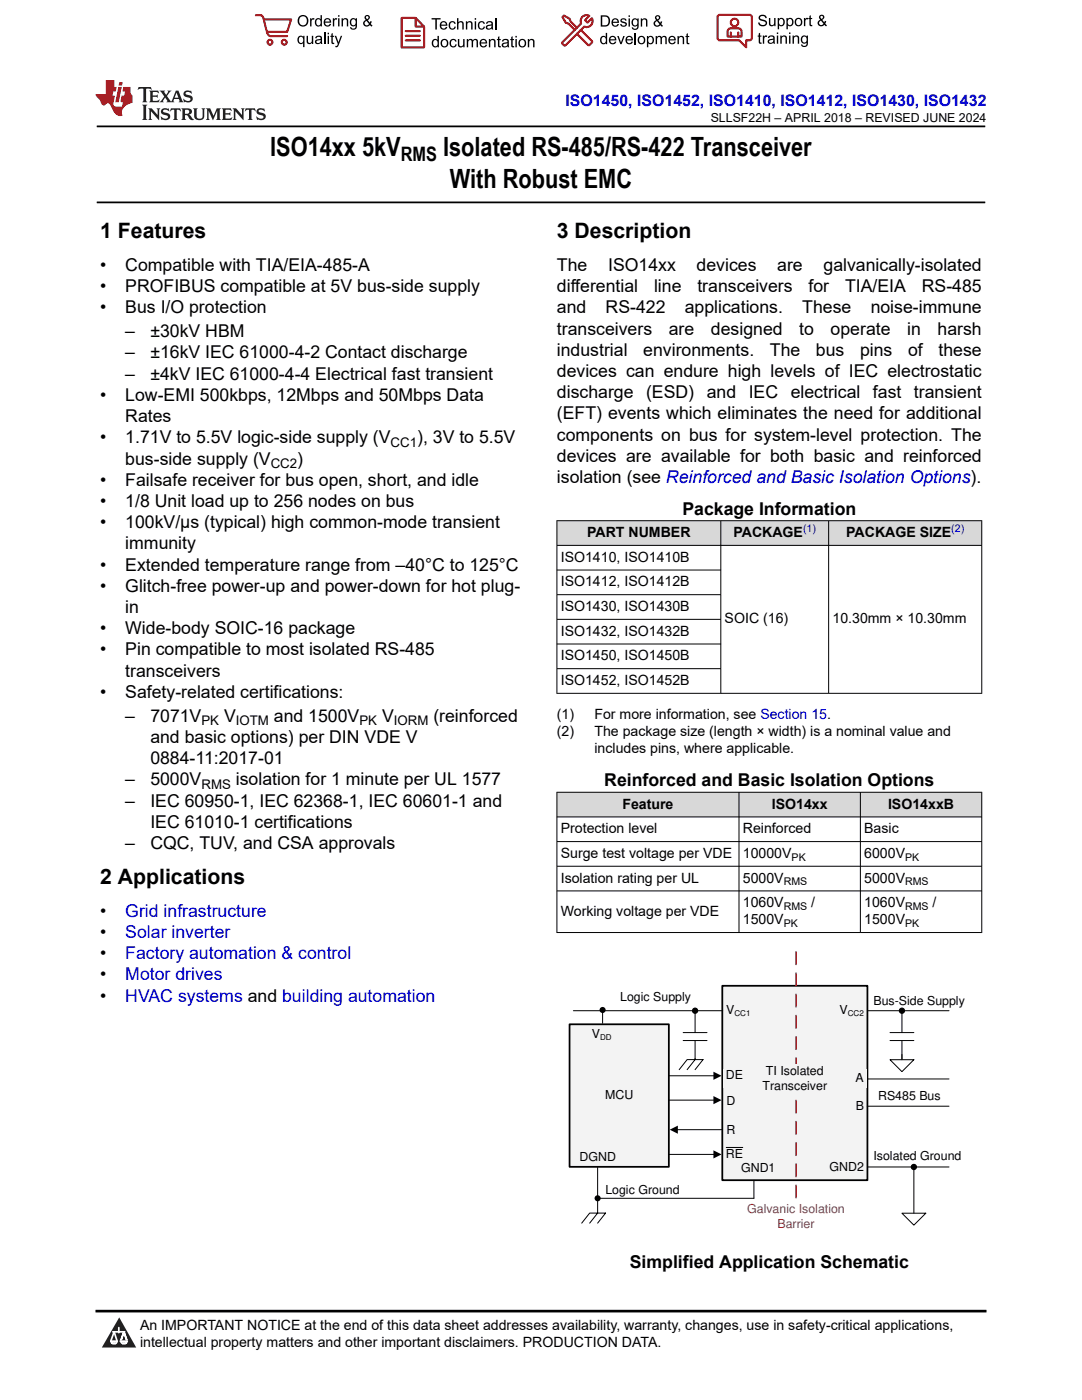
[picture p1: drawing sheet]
<svg xmlns="http://www.w3.org/2000/svg" width="216mm" height="279mm" viewBox="0 0 216 279" stroke-linecap="round" stroke-linejoin="round" font-family="sans-serif">
<defs><g id="words">
<g font-size="5.3">
<text x="53.9" y="31.2">ISO14xx 5kV</text>
<text x="88.4" y="31.2">Isolated RS-485/RS-422 Transceiver</text>
<text x="89.8" y="37.5">With Robust EMC</text>
</g>
<g font-size="4.2">
<text x="20" y="47.5">1 Features</text>
<text x="111.1" y="47.5">3 Description</text>
<text x="20" y="176.4">2 Applications</text>
</g>
<text font-size="4" x="80" y="32.2">RMS</text>
<g font-size="3.5">
<text x="20" y="54.1">•</text>
<text x="20" y="58.3">•</text>
<text x="25" y="54.1">Compatible with TIA/EIA-485-A</text>
<text x="25" y="58.3">PROFIBUS compatible at 5V bus-side supply</text>
<text x="111.1" y="54.1">The</text>
<text x="111.1" y="58.3">differential</text>
<text x="121.3" y="54.1">ISO14xx</text>
<text x="130.5" y="58.3">line</text>
<text x="139" y="54.1">devices</text>
<text x="139.2" y="58.3">transceivers</text>
<text x="155.1" y="54.1">are</text>
<text x="161.3" y="58.3">for</text>
<text x="164.3" y="54.1">galvanically-isolated</text>
<text x="168.6" y="58.3">TIA/EIA</text>
<text x="183.9" y="58.3">RS-485</text>
<text x="20" y="62.5">•</text>
<text x="25" y="62.5">Bus I/O protection</text>
<text x="111.1" y="62.5">and</text>
<text x="120.8" y="62.5">RS-422</text>
<text x="136.6" y="62.5">applications.</text>
<text x="160.1" y="62.5">These</text>
<text x="173.7" y="62.5">noise-immune</text>
<text x="25" y="67.3">–</text>
<text x="25" y="71.5">–</text>
<text x="30" y="67.3">±30kV HBM</text>
<text x="30" y="71.5">±16kV IEC 61000-4-2 Contact discharge</text>
<text x="111.1" y="71">industrial</text>
<text x="111.1" y="66.8">transceivers</text>
<text x="128.4" y="71">environments.</text>
<text x="133.5" y="66.8">are</text>
<text x="141.9" y="66.8">designed</text>
<text x="153.6" y="71">The</text>
<text x="159.5" y="66.8">to</text>
<text x="162.8" y="71">bus</text>
<text x="165.7" y="66.8">operate</text>
<text x="171.6" y="71">pins</text>
<text x="181" y="66.8">in</text>
<text x="181.2" y="71">of</text>
<text x="187.1" y="66.8">harsh</text>
<text x="187.3" y="71">these</text>
<text x="25" y="75.8">–</text>
<text x="30" y="75.8">±4kV IEC 61000-4-4 Electrical fast transient</text>
<text x="111.1" y="75.2">devices can endure high levels of IEC electrostatic</text>
<text x="20" y="80">•</text>
<text x="25" y="80">Low-EMI 500kbps, 12Mbps and 50Mbps Data</text>
<text x="111.1" y="83.7">(EFT) events which eliminates the need for additional</text>
<text x="111.1" y="79.5">discharge</text>
<text x="128.9" y="79.5">(ESD)</text>
<text x="141" y="79.5">and</text>
<text x="149.4" y="79.5">IEC</text>
<text x="157.8" y="79.5">electrical</text>
<text x="174.2" y="79.5">fast</text>
<text x="182.4" y="79.5">transient</text>
<text x="20" y="88.5">•</text>
<text x="25" y="84.2">Rates</text>
<text x="25" y="88.5">1.71V to 5.5V logic-side supply (V</text>
<text x="83.2" y="88.5">), 3V to 5.5V</text>
<text x="111.1" y="87.9">components on bus for system-level protection. The</text>
<text x="25" y="92.7">bus-side supply (V</text>
<text x="59.3" y="92.7">)</text>
<text x="111.1" y="92.2">devices are available for both basic and reinforced</text>
<text x="20" y="96.9">•</text>
<text x="20" y="101.2">•</text>
<text x="25" y="96.9">Failsafe receiver for bus open, short, and idle</text>
<text x="25" y="101.2">1/8 Unit load up to 256 nodes on bus</text>
<text x="111.1" y="96.4">isolation (see Reinforced and Basic Isolation Options).</text>
<text x="20" y="105.4">•</text>
<text x="25" y="105.4">100kV/µs (typical) high common-mode transient</text>
<text x="136.2" y="102.8">Package Information</text>
<text x="20" y="113.9">•</text>
<text x="25" y="109.6">immunity</text>
<text x="25" y="113.9">Extended temperature range from –40°C to 125°C</text>
<text x="20" y="118.1">•</text>
<text x="25" y="118.1">Glitch-free power-up and power-down for hot plug-</text>
<text x="25" y="122.3">in</text>
<text x="20" y="126.6">•</text>
<text x="20" y="130.8">•</text>
<text x="25" y="126.6">Wide-body SOIC-16 package</text>
<text x="25" y="130.8">Pin compatible to most isolated RS-485</text>
<text x="25" y="135">transceivers</text>
<text x="20" y="139.3">•</text>
<text x="25" y="139.3">Safety-related certifications:</text>
<text x="25" y="144">–</text>
<text x="30" y="148.3">and basic options) per DIN VDE V</text>
<text x="30" y="144">7071V</text>
<text x="44.7" y="144">V</text>
<text x="54.7" y="144">and 1500V</text>
<text x="76.2" y="144">V</text>
<text x="86.5" y="144">(reinforced</text>
<text x="30" y="152.5">0884-11:2017-01</text>
<text x="25" y="156.7">–</text>
<text x="25" y="161">–</text>
<text x="30" y="156.7">5000V</text>
<text x="30" y="161">IEC 60950-1, IEC 62368-1, IEC 60601-1 and</text>
<text x="47.1" y="156.7">isolation for 1 minute per UL 1577</text>
<text x="120.6" y="157">Reinforced and Basic Isolation Options</text>
<text x="30" y="165.2">IEC 61010-1 certifications</text>
<text x="25" y="169.4">–</text>
<text x="30" y="169.4">CQC, TUV, and CSA approvals</text>
<text x="20" y="183">•</text>
<text x="20" y="187.2">•</text>
<text x="20" y="191.4">•</text>
<text x="20" y="195.7">•</text>
<text x="20" y="199.9">•</text>
<text x="125.7" y="253">Simplified Application Schematic</text>
</g>
<g font-size="3.5" fill="#00f">
<text x="25" y="183">Grid infrastructure</text>
<text x="25" y="187.2">Solar inverter</text>
<text x="25" y="191.4">Factory automation &amp; control</text>
<text x="25" y="195.7">Motor drives</text>
<text x="25" y="199.9">HVAC systems and building automation</text>
</g>
<text font-size="3.2" fill="#00f" x="112.8" y="21.1">ISO1450, ISO1452, ISO1410, ISO1412, ISO1430, ISO1432</text>
<g font-size="2.8">
<text x="117.2" y="107.2">PART NUMBER</text>
<text x="146.3" y="107.2">PACKAGE</text>
<text x="168.8" y="107.2">PACKAGE SIZE</text>
<text x="111.9" y="112.1">ISO1410, ISO1410B</text>
<text x="111.9" y="117">ISO1412, ISO1412B</text>
<text x="111.9" y="122">ISO1430, ISO1430B</text>
<text x="144.6" y="124.4">SOIC (16)</text>
<text x="166.1" y="124.4">10.30mm × 10.30mm</text>
<text x="111.9" y="126.9">ISO1432, ISO1432B</text>
<text x="111.9" y="131.8">ISO1450, ISO1450B</text>
<text x="111.9" y="136.7">ISO1452, ISO1452B</text>
<text x="111.1" y="143.5">(1)</text>
<text x="118.6" y="143.5">For more information, see Section 15.</text>
<text x="111.1" y="146.9">(2)</text>
<text x="118.6" y="146.9">The package size (length × width) is a nominal value and</text>
<text x="118.6" y="150.3">includes pins, where applicable.</text>
<text x="124.2" y="161.4">Feature</text>
<text x="154" y="161.4">ISO14xx</text>
<text x="177.2" y="161.4">ISO14xxB</text>
<text x="111.9" y="166.3">Protection level</text>
<text x="148.2" y="166.3">Reinforced</text>
<text x="172.4" y="166.3">Basic</text>
<text x="111.9" y="171.2">Surge test voltage per VDE</text>
<text x="148.2" y="171.2">10000V</text>
<text x="172.4" y="171.2">6000V</text>
<text x="111.9" y="176.2">Isolation rating per UL</text>
<text x="148.2" y="176.2">5000V</text>
<text x="172.4" y="176.2">5000V</text>
<text x="111.9" y="182.8">Working voltage per VDE</text>
<text x="148.2" y="181.1">1060V</text>
<text x="148.2" y="184.5">1500V</text>
<text x="161.9" y="181.1">/</text>
<text x="172.4" y="181.1">1060V</text>
<text x="172.4" y="184.5">1500V</text>
<text x="186.1" y="181.1">/</text>
<text x="27.9" y="265.5">An IMPORTANT NOTICE at the end of this data sheet addresses availability, warranty, changes, use in safety-critical applications,</text>
<text x="27.9" y="268.9">intellectual property matters and other important disclaimers. PRODUCTION DATA.</text>
</g>
<g font-size="2.6">
<text x="77.9" y="89.2">CC1</text>
<text x="54" y="93.4">CC2</text>
<text x="40.2" y="144.7">PK</text>
<text x="47.1" y="144.7">IOTM</text>
<text x="71.7" y="144.7">PK</text>
<text x="78.6" y="144.7">IORM</text>
<text x="40.2" y="157.4">RMS</text>
</g>
<g font-size="2.5">
<text x="141.8" y="24.3">SLLSF22H – APRIL 2018 – REVISED JUNE 2024</text>
<text x="123.8" y="199.7">Logic Supply</text>
<text x="144.9" y="202.5">V</text>
<text x="167.5" y="202.4">V</text>
<text x="174.3" y="200.5">Bus-Side Supply</text>
<text x="118.1" y="207.1">V</text>
<text x="144.8" y="215.4">DE</text>
<text x="152.8" y="214.5">TI Isolated</text>
<text x="120.7" y="219.4">MCU</text>
<text x="144.9" y="220.4">D</text>
<text x="152.2" y="217.5">Transceiver</text>
<text x="170.7" y="216">A</text>
<text x="170.8" y="221.5">B</text>
<text x="175.2" y="219.6">RS485 Bus</text>
<text x="144.9" y="226.3">R</text>
<text x="115.7" y="231.8">DGND</text>
<text x="144.8" y="231.1">RE</text>
<text x="147.9" y="233.9">GND1</text>
<text x="165.5" y="233.7">GND2</text>
<text x="174.3" y="231.4">Isolated Ground</text>
<text x="120.8" y="238.2">Logic Ground</text>
</g>
<g font-size="2.5" fill="#9d3939">
<text x="149.1" y="242">Galvanic Isolation</text>
<text x="155.1" y="245">Barrier</text>
</g>
<g font-size="2.1" fill="#00f">
<text x="160.2" y="106.3">(1)</text>
<text x="189.8" y="106.3">(2)</text>
</g>
<g font-size="2.1">
<text x="158" y="171.8">PK</text>
<text x="180.6" y="171.8">PK</text>
<text x="156.4" y="176.7">RMS</text>
<text x="180.6" y="176.7">RMS</text>
<text x="156.4" y="185">PK</text>
<text x="156.4" y="181.6">RMS</text>
<text x="180.6" y="185">PK</text>
<text x="180.6" y="181.6">RMS</text>
</g>
<g font-size="1.6">
<text x="146.5" y="202.8">CC1</text>
<text x="169.2" y="202.7">CC2</text>
<text x="119.8" y="207.5">DD</text>
</g>
</g></defs>
<path d="M19.3 25.2h177.3M19.3 40.4h177.3" fill="none" stroke="#000" stroke-width=".35"/>
<g fill="#d8d8d8">
<path d="M111.1 103.9h84.8v4.9h-84.8z" fill-rule="evenodd"/>
<path d="M111.2 104h32.6v4.8h-32.6z" fill-rule="evenodd"/>
<path d="M143.9 104h21.4v4.8h-21.4z" fill-rule="evenodd"/>
<path d="M165.4 104h30.4v4.8h-30.4z" fill-rule="evenodd"/>
</g>
<path d="M111.1 103.9h84.9M111.1 108.8h84.9M111.1 113.8h32.8M111.1 118.7h32.8M111.1 103.9v34.5M143.8 103.9v34.5M165.3 103.9v34.5M195.9 103.9v34.5M111.1 123.6h32.8M111.1 128.5h32.8M111.1 133.4h32.8M196 138.4h-84.9" fill="none" stroke="#000" stroke-width=".2"/>
<g fill="#d8d8d8">
<path d="M111.1 158.1h84.8v4.9h-84.8z" fill-rule="evenodd"/>
<path d="M111.2 158.2h36.2v4.8h-36.2z" fill-rule="evenodd"/>
<path d="M147.5 158.2h24.1v4.8h-24.1z" fill-rule="evenodd"/>
<path d="M171.7 158.2h24.1v4.8h-24.1z" fill-rule="evenodd"/>
</g>
<path d="M111.1 158.1h84.9M111.1 158.1v28.1M147.5 158.1v28.1M171.7 158.1v28.1M195.9 158.1v28.1M111.1 163h84.9M111.1 168h84.9M111.1 172.9h84.9M111.1 177.8h84.9M111.1 186.1h84.9" fill="none" stroke="#000" stroke-width=".2"/>
<path d="M113.6 204.4h19.9v28.5h-19.9z" fill-rule="evenodd" fill="#f3f3f3"/>
<path d="M113.6 204.4h19.9v28.5h-19.9z" fill="none" stroke="#000" stroke-width=".35"/>
<path d="M144.1 196.7h29v38.8h-29z" fill-rule="evenodd" fill="#f3f3f3"/>
<path d="M144.1 196.7h29v38.8h-29z" fill="none" stroke="#000" stroke-width=".35"/>
<path d="M158.8 190v52.9" fill="none" stroke="#9d3939" stroke-width=".35" stroke-dasharray="2.5 1.8"/>
<path d="M114.4 201.7h29.8M173.1 215.3h16.3M173.1 220.8h16.3" fill="none" stroke="#000" stroke-width=".2"/>
<path d="M123.8 197.5h14.1v3h-14.1z" fill-rule="evenodd" fill="#fff"/>
<path d="M173.1 201.7h16.3M173.2 232.9h16.2" fill="none" stroke="#000" stroke-width=".2"/>
<g fill="#fff">
<path d="M119.2 242.1l-1.5 2z"/>
<path d="M149.1 239.8h19.5v5.9h-19.5z" fill-rule="evenodd"/>
</g>
<g fill="none" stroke="#000" stroke-width=".2">
<path d="M120.2 201.6v2.6M133.5 219.6h9.1M133.5 214.7h9.1M136.3 207.7h4.8M136.3 206.1h4.8M138.7 201.7v4.4M138.7 207.7v3.6M119.3 233l-.1 9.1-1.5 2M133.5 230.4h9.1M135.1 225.5h9M144.8 229h3.5M150.4 235.5v3.6h-31.2"/>
<path d="M116.1 244.1l1.6-2h3.1l-1.6 2"/>
</g>
<g fill="#000">
<path d="M142.4 218.7l1.6 .9-1.6 .8zM142.4 213.9l1.6 .8-1.6 .8zM133.6 225.5l1.7-.9v1.7zM142.4 229.6l1.6 .8-1.6 .8z"/>
<circle cx="120.2" cy="201.6" r=".61"/>
<circle cx="119.2" cy="239.1" r=".61"/>
</g>
<path d="M138.7 211.5l-1.6 2z" fill="#fff"/>
<path d="M135.5 213.5l1.6-2h3.2l-1.6 2M138.7 211.2v.3l-1.6 2" fill="none" stroke="#000" stroke-width=".2"/>
<circle cx="138.7" cy="201.7" r=".5" fill="#000"/>
<circle cx="138.7" cy="201.7" r=".5" fill="none" stroke="#000" stroke-width=".26"/>
<g fill="#f3f3f3">
<path d="M144.3 213.4h28.6v3.7h-28.6z" fill-rule="evenodd"/>
<path d="M152.2 212.3h12.9v5.9h-12.9z" fill-rule="evenodd"/>
</g>
<path d="M177.6 211.5h4.8l-2.4 2.4zM177.6 207.7h4.8M177.6 206.1h4.8M180 201.7v4.4M180 207.7v3.8M182.4 233v9.1M180 242.1h4.7l-2.3 2.4z" fill="none" stroke="#000" stroke-width=".2"/>
<g fill="#000">
<circle cx="180" cy="201.7" r=".5"/>
<circle cx="182.4" cy="232.9" r=".5"/>
</g>
<g fill="none" stroke="#000" stroke-width=".26">
<circle cx="180" cy="201.7" r=".5"/>
<circle cx="182.4" cy="232.9" r=".5"/>
</g>
<path d="M0 0h215.9v23.8h-215.9z" fill-rule="evenodd" fill="#fff"/>
<path d="M27.7 17.4l-.2 .6 .5-.3h.6v.1v2.2l-.2 .4h1l-.2-.4v-2.2v-.1h.5l.5 .3-.1-.6zM29.8 18.1l.2 .4v1.5l-.2 .4h1.9l.1-.6a1.08 1.08 0 0 1-1.3 .2v-.7h.6l.4 .2v-.6l-.4 .2h-.6v-.6l.2-.1a1 1 0 0 1 1 .2l-.1-.5zM31.8 18.1l1 1.1-1 1.2h.9l-.2-.2 .4-.7 .5 .7-.2 .2h1.6l-.2-.2 .1-.4h1l.1 .4-.1 .2h.9l-.2-.3-.8-2h-.5l-1 2.2-.8-1.1 .9-1.1h-.8l.2 .2-.5 .7-.3-.7 .1-.2zM35.2 18.5l.4 1h-.8zM36.8 18.2a.65 .65 0 0 0-.2 .7 .65 .65 0 0 0 .6 .5l.7 .2 .1 .2a.79 .79 0 0 1-.7 .4 .79 .79 0 0 1-.7-.5l.1 .7 .2-.1a.93 .93 0 0 0 1.1 .1 .93 .93 0 0 0 .4-1 1.46 1.46 0 0 0-1.2-.6l-.1-.3a1.09 1.09 0 0 1 1.2 .2l-.2-.6-.1 .1-.6-.2zM28.4 20.9l.2 .4v2.3l-.2 .3h1l-.2-.3v-2.3l.2-.4zM29.6 21.6l.2 .4v1.6l-.2 .3h.8l-.3-.3v-1.4l1.7 1.8v-2l.2-.4h-.8l.2 .2 .1 1.1-1.2-1.3zM32.3 21.8a.65 .65 0 0 0-.2 .7 .65 .65 0 0 0 .7 .4l.6 .2 .1 .2a.79 .79 0 0 1-.7 .4 .79 .79 0 0 1-.7-.5l.1 .7 .2-.1a.93 .93 0 0 0 1.1 .1 .93 .93 0 0 0 .4-.9 1.46 1.46 0 0 0-1.2-.6l-.1-.4a1.09 1.09 0 0 1 1.2 .2l-.2-.6-.1 .1-.6-.1zM34.1 21.6l-.1 .7a.63 .63 0 0 1 .7-.4l.1 1.7-.3 .3h1l-.2-.3v-1.7a.66 .66 0 0 1 .8 .4l-.1-.7zM36.2 21.6l.2 .4v1.6l-.2 .3h.9l-.2-.2v-.7h.5l.1 .2a.79 .79 0 0 0 1.2 .6l-1-.9a.61 .61 0 0 0 .6-.6 .61 .61 0 0 0-.5-.6zM36.9 21.9h.2a.47 .47 0 0 1 .5 .1 .47 .47 0 0 1 .1 .5l-.2 .2h-.6zM38.5 21.6l.2 .2a2.27 2.27 0 0 0 .4 2 1.04 1.04 0 0 0 1.7-.7v-1.3l.2-.2h-.8l.2 .4v1.1a.6 .6 0 0 1-.6 .6 .6 .6 0 0 1-.6-.6v-1.1l.3-.4zM41.1 21.6l.2 .4v1.6l-.2 .3h.7l-.2-.3v-1.5l.9 1.9 .8-1.9v1.5l-.2 .3h1l-.3-.3v-1.6l.3-.4h-.8l-.7 1.5-.7-1.5zM44.3 21.6l.2 .4v1.6l-.2 .3h1.9l.1-.5a1.09 1.09 0 0 1-1.3 .1v-.6h.6l.4 .1v-.6l-.4 .2h-.6v-.6l.2-.1a1.01 1.01 0 0 1 1 .3l-.1-.6zM46.4 21.6l.3 .4v1.6l-.3 .3h.8l-.2-.3v-1.4l1.6 1.8v-2l.2-.4h-.7l.2 .2v1.1l-1.2-1.3zM49 21.6l-.1 .7a.63 .63 0 0 1 .8-.4v1.7l-.3 .3h1l-.2-.3v-1.7a.66 .66 0 0 1 .8 .4l-.1-.7zM51.4 21.8a.65 .65 0 0 0-.2 .7 .65 .65 0 0 0 .6 .4l.6 .2 .2 .2a.79 .79 0 0 1-.8 .4 .79 .79 0 0 1-.6-.5l.1 .7 .2-.1a.93 .93 0 0 0 1 .1 .93 .93 0 0 0 .5-.9 1.46 1.46 0 0 0-1.3-.6l-.1-.4a1.09 1.09 0 0 1 1.3 .2l-.2-.6-.2 .1-.5-.1z" fill="#231f20"/>
<path d="M21.1 16v2.8h-2.1l.1 .3 .9 1a.95 .95 0 0 0 .9 .9 .59 .59 0 0 1 .6-.4 .59 .59 0 0 1 .5 .4l.4 .8a1.59 1.59 0 0 0 2.1 1.3 1.61 1.61 0 0 1 1-2.2l1-.4-.1-1.5a1.59 1.59 0 0 1-.4-1.6h-1.4l-.2 .9h.5l-.1 .8h-.5l-.2 1v.2l.4 .1-.2 .9h-.6a.73 .73 0 0 1-1.1-.7l.3-1.5h-.5l.2-.8h.5l.2-.9h-.5v-1.4zM23.6 17.4l-.6 3h.7l.6-3zM23.8 16.4l-.1 .7h.7l.1-.7z" fill="#ed1c24"/>
<g fill="#000">
<path d="M59.4 4.2a1.12 1.12 0 0 1 2.2 0 1.12 1.12 0 0 1-2.2 0zM59.9 3.5a.89 .89 0 0 0-.1 1.1 .89 .89 0 0 0 1.1 .4 .88 .88 0 0 0 .3-1.3 .88 .88 0 0 0-1.3-.2z" fill-rule="evenodd"/>
<path d="M59.5 7.3l.5-.2 .5 .3v-.3h.3v2.3h-.3v-.8a.74 .74 0 0 1-1 0 .74 .74 0 0 1-.1-1zM59.8 7.5a.57 .57 0 0 0-.2 .7 .57 .57 0 0 0 .8 .2 .57 .57 0 0 0 .1-.7 .57 .57 0 0 0-.7-.2z" fill-rule="evenodd"/>
<path d="M61.9 3.6h.2v.3l.2-.2 .3-.1 .2 .1-.1 .3a.36 .36 0 0 0-.5 0 .36 .36 0 0 0 0 .4v.9h-.3z" fill-rule="evenodd"/>
<path d="M61.2 7.1h.3v.9a.41 .41 0 0 0 .4 .6 .41 .41 0 0 0 .3-.6v-.9h.3v1.7h-.2v-.3a.58 .58 0 0 1-.7 .3 .58 .58 0 0 1-.4-.6z" fill-rule="evenodd"/>
<path d="M63 3.8l.5-.2 .5 .2v-.8h.2v2.3h-.2v-.2a.75 .75 0 0 1-1-.1 .75 .75 0 0 1-.1-1zM63.2 4a.57 .57 0 0 0-.1 .7 .57 .57 0 0 0 .8 .2 .57 .57 0 0 0 .1-.7 .57 .57 0 0 0-.8-.2z" fill-rule="evenodd"/>
<path d="M63 7.3a.74 .74 0 0 1 1-.1 .74 .74 0 0 1 .3 .9v.7h-.3v-.2a.57 .57 0 0 1-.8 .2 .57 .57 0 0 1-.2-.8l1-.3a.41 .41 0 0 0-.4-.4 .41 .41 0 0 0-.4 .4l-.3-.1zM63.2 8.2a.35 .35 0 0 0 .2 .5 .35 .35 0 0 0 .5-.3l.1-.4z" fill-rule="evenodd"/>
<path d="M65.4 6.5h.3v.3h-.3zM65.4 7.1h.3v1.7h-.3z" fill-rule="evenodd"/>
<path d="M64.8 3.8a.76 .76 0 0 1 .9-.1 .76 .76 0 0 1 .4 .8h-1.2a.47 .47 0 0 0 .3 .6 .47 .47 0 0 0 .6-.4l.3 .1a.82 .82 0 0 1-1.3 .3 .82 .82 0 0 1 0-1.3zM65 4l-.1 .3h.9l-.3-.4z" fill-rule="evenodd"/>
<path d="M66.4 3.6h.3v.3l.1-.2 .4-.1 .1 .1-.1 .3a.36 .36 0 0 0-.4 0 .36 .36 0 0 0-.1 .4v.9h-.3z" fill-rule="evenodd"/>
<path d="M66.1 6.7l.3-.1v.5h.3v.3h-.3v.9l.1 .2h.2v.3a.41 .41 0 0 1-.4-.1 .41 .41 0 0 1-.2-.4v-.9h-.2v-.3h.2z" fill-rule="evenodd"/>
<path d="M66.8 7.1h.3l.4 1.4 .5-1.4h.3l-.6 1.7a.57 .57 0 0 1-.8 .6v-.3a.37 .37 0 0 0 .5-.3z" fill-rule="evenodd"/>
<path d="M67.5 3h.2v.3h-.2zM67.5 3.6h.2v1.7h-.2z" fill-rule="evenodd"/>
<path d="M68.2 3.6h.2v.3a.58 .58 0 0 1 .7-.3 .58 .58 0 0 1 .4 .7v1h-.3v-1a.4 .4 0 0 0-.4-.5 .4 .4 0 0 0-.4 .6v.9h-.2z" fill-rule="evenodd"/>
<path d="M70 3.8l.5-.2 .5 .2v-.2h.2v1.5a.71 .71 0 0 1-.5 .8 .71 .71 0 0 1-.8-.5h.2a.46 .46 0 0 0 .6 .3 .46 .46 0 0 0 .3-.6 .78 .78 0 0 1-1.1-.2 .78 .78 0 0 1 .1-1.1zM70.2 4a.53 .53 0 0 0-.1 .8 .53 .53 0 0 0 .8 0 .54 .54 0 0 0 0-.7 .54 .54 0 0 0-.7-.1z" fill-rule="evenodd"/>
<path d="M72.9 3.1a.53 .53 0 0 1 .8 .1 .53 .53 0 0 1-.3 .8l.4 .5 .1-.3 .3 .1-.2 .5 .3 .3-.2 .2-.3-.3a.71 .71 0 0 1-1.2 .1 .71 .71 0 0 1 .4-1.1l-.3-.5zM73 3.5a.3 .3 0 0 0 .6 0 .3 .3 0 0 0-.6 0zM72.9 4.3a.45 .45 0 0 0 0 .7 .45 .45 0 0 0 .7-.2l-.5-.6z" fill-rule="evenodd"/>
<path d="M86.1 3.6h1.8v.3h-.7v2h-.3v-2h-.8z" fill-rule="evenodd"/>
<path d="M86.3 8l.5-.2 .5 .2v-.8h.3v2.2h-.3v-.2a.76 .76 0 0 1-1 0 .76 .76 0 0 1-.1-1zM86.6 8.1a.58 .58 0 0 0-.2 .8 .58 .58 0 0 0 .8 .2 .58 .58 0 0 0 .1-.8 .58 .58 0 0 0-.7-.2z" fill-rule="evenodd"/>
<path d="M88.2 7.9a.81 .81 0 0 1 1.1 .2 .81 .81 0 0 1-.2 1.1 .81 .81 0 0 1-1.1-.1l-.1-.8zM88.3 8.1a.57 .57 0 0 0 0 .9 .57 .57 0 0 0 .8 0 .57 .57 0 0 0 0-.8 .57 .57 0 0 0-.8-.1z" fill-rule="evenodd"/>
<path d="M88 4.4a.77 .77 0 0 1 .9-.1 .77 .77 0 0 1 .4 .8h-1.3a.48 .48 0 0 0 .4 .6 .48 .48 0 0 0 .6-.3h.3a.83 .83 0 0 1-1.3 .4 .83 .83 0 0 1 0-1.4zM88.2 4.6l-.2 .3h1l-.3-.4z" fill-rule="evenodd"/>
<path d="M89.7 4.4a.7 .7 0 0 1 1.2 .3l-.2 .1a.45 .45 0 0 0-.6-.3 .45 .45 0 0 0-.3 .6 .45 .45 0 0 0 .3 .6 .45 .45 0 0 0 .6-.4h.3a.76 .76 0 0 1-1.1 .6 .76 .76 0 0 1-.3-1.1z" fill-rule="evenodd"/>
<path d="M89.9 8a.7 .7 0 0 1 1.2 .3h-.3a.45 .45 0 0 0-.5-.3 .45 .45 0 0 0-.3 .6 .45 .45 0 0 0 .3 .6 .45 .45 0 0 0 .6-.4l.2 .1a.76 .76 0 0 1-1 .5 .76 .76 0 0 1-.4-1.1z" fill-rule="evenodd"/>
<path d="M91.2 3.6h.3v.8a.59 .59 0 0 1 .7-.2 .59 .59 0 0 1 .3 .7v1h-.2v-1a.4 .4 0 0 0-.5-.4 .4 .4 0 0 0-.3 .5v.9h-.3z" fill-rule="evenodd"/>
<path d="M91.4 7.8h.2v.9a.41 .41 0 0 0 .5 .5 .41 .41 0 0 0 .3-.5v-.9h.3v1.6h-.3v-.2a.58 .58 0 0 1-.7 .3 .58 .58 0 0 1-.3-.7z" fill-rule="evenodd"/>
<path d="M93 4.2h.2v.3a.59 .59 0 0 1 .7-.3 .59 .59 0 0 1 .4 .7v1h-.3v-1a.41 .41 0 0 0-.4-.5 .41 .41 0 0 0-.4 .6v.9h-.2z" fill-rule="evenodd"/>
<path d="M93.1 7.8h.3v.2a.56 .56 0 0 1 1 0 .54 .54 0 0 1 .6-.2 .54 .54 0 0 1 .4 .5v1.1h-.3v-1a.34 .34 0 0 0-.3-.4 .34 .34 0 0 0-.4 .3v1.1h-.3v-1a.38 .38 0 0 0-.5-.4 .38 .38 0 0 0-.2 .6v.8h-.3z" fill-rule="evenodd"/>
<path d="M94.7 3.6h.3v.3h-.3zM94.7 4.2h.3v1.7h-.3z" fill-rule="evenodd"/>
<path d="M95.5 4.4a.7 .7 0 0 1 1.3 .3l-.3 .1a.45 .45 0 0 0-.6-.3 .45 .45 0 0 0-.3 .6 .45 .45 0 0 0 .3 .6 .45 .45 0 0 0 .6-.4h.3a.76 .76 0 0 1-1.1 .6 .76 .76 0 0 1-.3-1.1z" fill-rule="evenodd"/>
<path d="M95.9 8a.77 .77 0 0 1 .9-.2 .77 .77 0 0 1 .4 .9h-1.2a.48 .48 0 0 0 .3 .5 .48 .48 0 0 0 .6-.3h.3a.83 .83 0 0 1-1.3 .4 .83 .83 0 0 1 0-1.3zM96.1 8.1l-.1 .4h.9l-.2-.5z" fill-rule="evenodd"/>
<path d="M97.5 7.8h.3v.2a.59 .59 0 0 1 .7-.2 .59 .59 0 0 1 .4 .6v1h-.3v-1a.41 .41 0 0 0-.5-.4 .41 .41 0 0 0-.3 .5v.9h-.3z" fill-rule="evenodd"/>
<path d="M97.1 4.4a.74 .74 0 0 1 1-.1 .74 .74 0 0 1 .3 .9v.7h-.3v-.2a.59 .59 0 0 1-.8 .2 .59 .59 0 0 1-.3-.8l1.1-.3a.42 .42 0 0 0-.4-.4 .42 .42 0 0 0-.5 .4l-.2-.1zM97.3 5.3a.36 .36 0 0 0 .2 .5 .36 .36 0 0 0 .5-.2l.1-.5z" fill-rule="evenodd"/>
<path d="M99.4 7.4l.2-.2v.6h.3v.2h-.3v1l.1 .2h.2l.1 .2a.41 .41 0 0 1-.5 0 .41 .41 0 0 1-.1-.4v-1h-.2v-.2h.2z" fill-rule="evenodd"/>
<path d="M100.3 8a.74 .74 0 0 1 .9-.2 .74 .74 0 0 1 .3 .9l.1 .7h-.3v-.2a.59 .59 0 0 1-.8 .3 .59 .59 0 0 1-.3-.8l1-.3a.42 .42 0 0 0-.3-.4 .42 .42 0 0 0-.5 .3h-.3zM100.5 8.8a.36 .36 0 0 0 .1 .5 .36 .36 0 0 0 .5-.2l.2-.5z" fill-rule="evenodd"/>
<path d="M102 7.4l.3-.2v.6h.3v.2h-.3v1l.1 .2h.2v.2a.41 .41 0 0 1-.5 0 .41 .41 0 0 1-.1-.4v-1h-.2v-.2h.2z" fill-rule="evenodd"/>
<path d="M102.8 7.2h.3v.3h-.3zM102.8 7.8h.3v1.6h-.3z" fill-rule="evenodd"/>
<path d="M103.7 7.9a.81 .81 0 0 1 1.1 .2 .81 .81 0 0 1-.1 1.1 .81 .81 0 0 1-1.2-.1v-.8zM103.9 8.1a.57 .57 0 0 0-.1 .9 .57 .57 0 0 0 .8 0 .57 .57 0 0 0 0-.8 .57 .57 0 0 0-.7-.1z" fill-rule="evenodd"/>
<path d="M105.3 7.8h.3v.2a.59 .59 0 0 1 .7-.2 .59 .59 0 0 1 .4 .6v1h-.3v-1a.41 .41 0 0 0-.5-.4 .41 .41 0 0 0-.3 .5v.9h-.3z" fill-rule="evenodd"/>
<path d="M119.9 3.1h.7a1.12 1.12 0 0 1 1.1 1.1 1.12 1.12 0 0 1-1 1.1h-.8zM120.2 3.3v1.7h.4a.86 .86 0 0 0 .8-.8 .86 .86 0 0 0-.8-.9z" fill-rule="evenodd"/>
<path d="M119.9 7.4l.5-.3 .5 .3v-.8h.2v2.2h-.2v-.2a.75 .75 0 0 1-1 0 .75 .75 0 0 1-.1-1zM120.1 7.5a.57 .57 0 0 0-.1 .8 .57 .57 0 0 0 .8 .2 .57 .57 0 0 0 .1-.8 .57 .57 0 0 0-.8-.2z" fill-rule="evenodd"/>
<path d="M121.7 7.4a.76 .76 0 0 1 .9-.2 .76 .76 0 0 1 .4 .9h-1.2a.47 .47 0 0 0 .3 .5 .47 .47 0 0 0 .6-.3h.3a.82 .82 0 0 1-1.3 .4 .82 .82 0 0 1 0-1.3zM121.9 7.5l-.1 .3h.9l-.3-.4z" fill-rule="evenodd"/>
<path d="M122.2 3.9a.76 .76 0 0 1 .9-.2 .76 .76 0 0 1 .4 .9h-1.2a.47 .47 0 0 0 .4 .5 .47 .47 0 0 0 .5-.3h.3a.82 .82 0 0 1-1.3 .4 .82 .82 0 0 1 0-1.3zM122.5 4l-.2 .3h.9l-.2-.4z" fill-rule="evenodd"/>
<path d="M123.9 3.8a.71 .71 0 0 1 1.1 .3h-.2a.32 .32 0 0 0-.4-.3 .32 .32 0 0 0-.3 .4h.1a.75 .75 0 0 1 .9 .8 .72 .72 0 0 1-.7 .3 .72 .72 0 0 1-.7-.5h.3a.36 .36 0 0 0 .4 .4 .36 .36 0 0 0 .3-.5 .8 .8 0 0 1-.9-.7z" fill-rule="evenodd"/>
<path d="M123.2 7.2h.3l.4 1.3 .5-1.3h.3l-.7 1.6h-.2z" fill-rule="evenodd"/>
<path d="M125.4 3.1h.3v.3h-.3zM125.4 3.7h.3v1.6h-.3z" fill-rule="evenodd"/>
<path d="M125 7.4a.76 .76 0 0 1 .9-.2 .76 .76 0 0 1 .4 .9h-1.2a.47 .47 0 0 0 .3 .5 .47 .47 0 0 0 .6-.3h.3a.82 .82 0 0 1-1.3 .4 .82 .82 0 0 1 0-1.3zM125.2 7.5l-.1 .3h.9l-.2-.4z" fill-rule="evenodd"/>
<path d="M126.2 3.9l.5-.3 .5 .3v-.2h.2v1.4a.71 .71 0 0 1-.5 .8 .71 .71 0 0 1-.8-.5l.2 .1a.46 .46 0 0 0 .6 .2 .46 .46 0 0 0 .3-.6 .78 .78 0 0 1-1.1-.1 .78 .78 0 0 1 .1-1.1zM126.4 4a.53 .53 0 0 0-.1 .8 .53 .53 0 0 0 .8 0 .54 .54 0 0 0 0-.7 .54 .54 0 0 0-.7-.1z" fill-rule="evenodd"/>
<path d="M127.5 7.3a.8 .8 0 0 1 1.1 .2 .8 .8 0 0 1-.1 1.1 .8 .8 0 0 1-1.2-.1v-.8zM127.7 7.5a.56 .56 0 0 0-.1 .9 .56 .56 0 0 0 .8-.1 .56 .56 0 0 0 0-.7 .56 .56 0 0 0-.7-.1z" fill-rule="evenodd"/>
<path d="M127.9 3.7h.2v.2a.58 .58 0 0 1 .7-.2 .58 .58 0 0 1 .4 .6v1h-.3v-1a.4 .4 0 0 0-.4-.4 .4 .4 0 0 0-.4 .5v.9h-.2z" fill-rule="evenodd"/>
<path d="M129.1 7.2h.2v.2a.72 .72 0 0 1 1-.1 .72 .72 0 0 1 .2 1 .64 .64 0 0 1-.5 .5 .64 .64 0 0 1-.6-.2v.8h-.3zM129.5 7.5a.56 .56 0 0 0-.2 .8 .56 .56 0 0 0 .8 .2 .56 .56 0 0 0 .1-.8 .56 .56 0 0 0-.7-.2z" fill-rule="evenodd"/>
<path d="M130.8 7.2h.3v.2a.55 .55 0 0 1 .9 0 .53 .53 0 0 1 .6-.3 .53 .53 0 0 1 .4 .6v1.1h-.2v-1a.34 .34 0 0 0-.3-.4 .34 .34 0 0 0-.4 .3v1.1h-.3v-1a.37 .37 0 0 0-.5-.4 .37 .37 0 0 0-.2 .6v.8h-.3z" fill-rule="evenodd"/>
<path d="M130.8 3.2a.53 .53 0 0 1 .9 .1 .53 .53 0 0 1-.4 .8l.4 .5 .2-.4 .2 .1-.2 .5 .4 .3-.2 .3-.3-.4a.71 .71 0 0 1-1.2 .1 .71 .71 0 0 1 .3-1.1l-.2-.5zM130.9 3.6a.3 .3 0 0 0 .6 0 .3 .3 0 0 0-.6 0zM130.9 4.3a.45 .45 0 0 0 0 .7 .45 .45 0 0 0 .7-.2l-.5-.6z" fill-rule="evenodd"/>
<path d="M133.6 7.4a.76 .76 0 0 1 .9-.2 .76 .76 0 0 1 .3 .9h-1.2a.47 .47 0 0 0 .4 .5 .47 .47 0 0 0 .6-.3h.2a.82 .82 0 0 1-1.2 .4 .82 .82 0 0 1 0-1.3zM133.8 7.5l-.2 .3h1l-.3-.4z" fill-rule="evenodd"/>
<path d="M135.2 7.2h.2v.2a.58 .58 0 0 1 .7-.2 .58 .58 0 0 1 .4 .6v1h-.3v-1a.4 .4 0 0 0-.4-.4 .4 .4 0 0 0-.3 .5v.9h-.3z" fill-rule="evenodd"/>
<path d="M137 6.8l.3-.2v.6h.2v.2h-.2v1v.2h.2l.1 .2a.41 .41 0 0 1-.5 0 .41 .41 0 0 1-.1-.5v-.9h-.2v-.2h.2z" fill-rule="evenodd"/>
<path d="M151.6 3.1a.88 .88 0 0 1 1.4 .5h-.3a.49 .49 0 0 0-.5-.5 .49 .49 0 0 0-.5 .6l.1 .1a1.06 1.06 0 0 1 1.2 1 .95 .95 0 0 1-.9 .4 .95 .95 0 0 1-.8-.7h.3a.58 .58 0 0 0 .6 .5 .58 .58 0 0 0 .5-.6l-.2-.1a.95 .95 0 0 1-1.1-.9z" fill-rule="evenodd"/>
<path d="M151.4 6.7l.3-.2v.6h.2v.2h-.2v1v.2h.2l.1 .2a.41 .41 0 0 1-.5 0 .41 .41 0 0 1-.1-.5v-.9h-.2v-.2h.2z" fill-rule="evenodd"/>
<path d="M152.2 7.1h.3v.2l.1-.2h.4h.1l-.1 .3a.36 .36 0 0 0-.4 0 .36 .36 0 0 0-.1 .5v.8h-.3z" fill-rule="evenodd"/>
<path d="M153.3 7.3a.74 .74 0 0 1 1-.2 .74 .74 0 0 1 .3 .9l.1 .7h-.3l-.1-.2a.57 .57 0 0 1-.8 .3 .57 .57 0 0 1-.1-.9l.9-.2a.41 .41 0 0 0-.4-.4 .41 .41 0 0 0-.4 .3h-.3zM153.5 8.1a.35 .35 0 0 0 .2 .5 .35 .35 0 0 0 .5-.2l.1-.5z" fill-rule="evenodd"/>
<path d="M153.4 3.6h.3v.9a.41 .41 0 0 0 .4 .5 .41 .41 0 0 0 .4-.5v-.9h.2v1.6h-.2v-.2a.58 .58 0 0 1-.7 .2 .58 .58 0 0 1-.4-.6z" fill-rule="evenodd"/>
<path d="M155 6.5h.3v.3h-.3zM155 7.1h.3v1.6h-.3z" fill-rule="evenodd"/>
<path d="M155.2 3.6h.2v.2a.72 .72 0 0 1 1-.1 .72 .72 0 0 1 .2 1 .64 .64 0 0 1-.5 .5 .64 .64 0 0 1-.6-.2v.8h-.3zM155.6 3.9a.56 .56 0 0 0-.2 .8 .56 .56 0 0 0 .8 .2 .56 .56 0 0 0 .1-.8 .56 .56 0 0 0-.7-.2z" fill-rule="evenodd"/>
<path d="M155.7 7.1h.3v.2a.58 .58 0 0 1 .7-.2 .58 .58 0 0 1 .3 .6v1h-.3v-1a.4 .4 0 0 0-.4-.4 .4 .4 0 0 0-.3 .5v.9h-.3z" fill-rule="evenodd"/>
<path d="M156.9 3.6h.3v.2a.72 .72 0 0 1 .9-.1 .72 .72 0 0 1 .2 1 .64 .64 0 0 1-.4 .5 .64 .64 0 0 1-.7-.2v.8h-.3zM157.3 3.9a.56 .56 0 0 0-.1 .8 .56 .56 0 0 0 .7 .2 .56 .56 0 0 0 .2-.8 .56 .56 0 0 0-.8-.2z" fill-rule="evenodd"/>
<path d="M157.4 6.5h.3v.3h-.3zM157.4 7.1h.3v1.6h-.3z" fill-rule="evenodd"/>
<path d="M158.1 7.1h.3v.2a.58 .58 0 0 1 .7-.2 .58 .58 0 0 1 .4 .6v1h-.3v-1a.4 .4 0 0 0-.5-.4 .4 .4 0 0 0-.3 .5v.9h-.3z" fill-rule="evenodd"/>
<path d="M158.8 3.7a.8 .8 0 0 1 1.1 .2 .8 .8 0 0 1-.1 1.1 .8 .8 0 0 1-1.1-.1l-.1-.8zM159 3.9a.56 .56 0 0 0-.1 .9 .56 .56 0 0 0 .9 0 .56 .56 0 0 0-.1-.8 .56 .56 0 0 0-.7-.1z" fill-rule="evenodd"/>
<path d="M160 7.3l.5-.2 .5 .2v-.2h.2v1.4a.71 .71 0 0 1-.5 .9 .71 .71 0 0 1-.9-.5h.3a.46 .46 0 0 0 .6 .2 .46 .46 0 0 0 .2-.6 .78 .78 0 0 1-1-.1 .78 .78 0 0 1 .1-1.1zM160.2 7.4a.53 .53 0 0 0-.1 .8 .53 .53 0 0 0 .8 0 .54 .54 0 0 0 0-.7 .54 .54 0 0 0-.7-.1z" fill-rule="evenodd"/>
<path d="M160.4 3.6h.3v.2l.1-.2h.4h.1l-.1 .3a.36 .36 0 0 0-.4 0 .36 .36 0 0 0-.1 .5v.8h-.3z" fill-rule="evenodd"/>
<path d="M161.5 3.2l.3-.2v.6h.3v.2h-.3v1v.2h.3v.2a.41 .41 0 0 1-.5 0 .41 .41 0 0 1-.1-.5v-.9h-.2v-.2h.2z" fill-rule="evenodd"/>
<path d="M163.6 3.1a.53 .53 0 0 1 .8 .1 .53 .53 0 0 1-.3 .8l.4 .5 .1-.3h.3l-.2 .5 .3 .3-.2 .3-.3-.3a.71 .71 0 0 1-1.2 .1 .71 .71 0 0 1 .4-1.2l-.3-.5zM163.7 3.5a.3 .3 0 0 0 .5 0 .3 .3 0 0 0-.5 0zM163.6 4.2a.45 .45 0 0 0 0 .8 .45 .45 0 0 0 .7-.3l-.5-.6z" fill-rule="evenodd"/>
</g>
<path d="M64.8 6.5v2.3M98.9 3.6v2.3M126.8 6.6v2.2" fill="none" stroke="#000" stroke-width=".28"/>
<g fill="none" stroke="#de0000" stroke-width=".42">
<path d="M51.1 3l1 .1a1.4 1.4 0 0 1 .6 1.2l.7 2.5a.95 .95 0 0 0 1.1 .4h2.8M52.7 3.9h5.4l-.8 2.4h-4M80.1 3.6h2.8v1.7h1.7v4.2h-4.5zM81 7.1h2.8M81 6.2h2.8M81 8.1h2.8M82.9 3.6l1.7 1.7M115.1 5.5l-1.3-1.2-.1-.5-1.2-.7-.3 .3 .7 1.1 .5 .2 1.3 1.3M115.9 6l2.2 2.2v.3l-.5 .5h-.3l-2.2-2.2zM115.9 6l.7-.7a1.19 1.19 0 0 0 1.3-.3 1.19 1.19 0 0 0 .2-1.4l-.9 .9-.4-.5 .8-.8a1.19 1.19 0 0 0-1.4 .1 1.19 1.19 0 0 0-.2 1.4l-3.8 3.7v.3l.3 .3h.3l2.3-2.2M143.2 3.2l.4-.2h6l.4 .2v4.4l-.2 .4-.9 .1v1.3l-1.4-1.3h-3.9l-.4-.3zM145.4 5.8l.4-.1h1.6a.61 .61 0 0 1 .6 .6v1h-2.8v-1z"/>
<path d="M145.8 6.5v.8M147.3 6.5v.8"/>
<circle cx="53.9" cy="8.4" r=".49"/>
<circle cx="56.7" cy="8.4" r=".49"/>
<circle cx="146.6" cy="4.5" r=".75"/>
</g>
<path d="M0 261.4h215.9v18h-215.9z" fill-rule="evenodd" fill="#fff"/>
<path d="M23.8 262.9l3.4 6h-6.9z" fill="#231f20"/>
<path d="M22.1 267.7h1.3l-.4 .5h-.3a.55 .55 0 0 1-.6-.5z" fill-rule="evenodd" fill="#fff"/>
<path d="M22.1 267.7h1.3l-.4 .5h-.3a.55 .55 0 0 1-.6-.5z" fill="none" stroke="#231f20" stroke-width=".34"/>
<path d="M22.1 267.7h1.3l-.4 .5h-.5zM22.6 265.8h.1M22.6 265.8h2.3zM23.7 265.9h.1M23.7 264.9v1zM24 267.7h.1" fill="none" stroke="#fff" stroke-width=".34"/>
<path d="M24.7 265.8l-.7 1.9z" fill="#fff"/>
<path d="M24.7 265.8l-.7 1.9z" fill="none" stroke="#fff" stroke-width=".34"/>
<path d="M24.7 265.8l.7 1.9z" fill="#fff"/>
<path d="M22.8 265.8l-.7 1.9zM22.8 265.8l.6 1.9zM24.7 265.8l.7 1.9zM25.3 267.7h.1" fill="none" stroke="#fff" stroke-width=".34"/>
<path d="M24.1 267.7h1.3a.65 .65 0 0 1-.6 .5 .65 .65 0 0 1-.7-.5z" fill-rule="evenodd" fill="#fff"/>
<path d="M24.1 267.7h1.3a.65 .65 0 0 1-.6 .5 .65 .65 0 0 1-.7-.5z" fill="none" stroke="#231f20" stroke-width=".34"/>
<path d="M24 267.7h.1M24.1 267.7h1.3l-.4 .5h-.5z" fill="none" stroke="#fff" stroke-width=".34"/>
<path d="M19 261.7h177.8" fill="none" stroke="#000" stroke-width=".53"/>
<use href="#words"/>
</svg>
